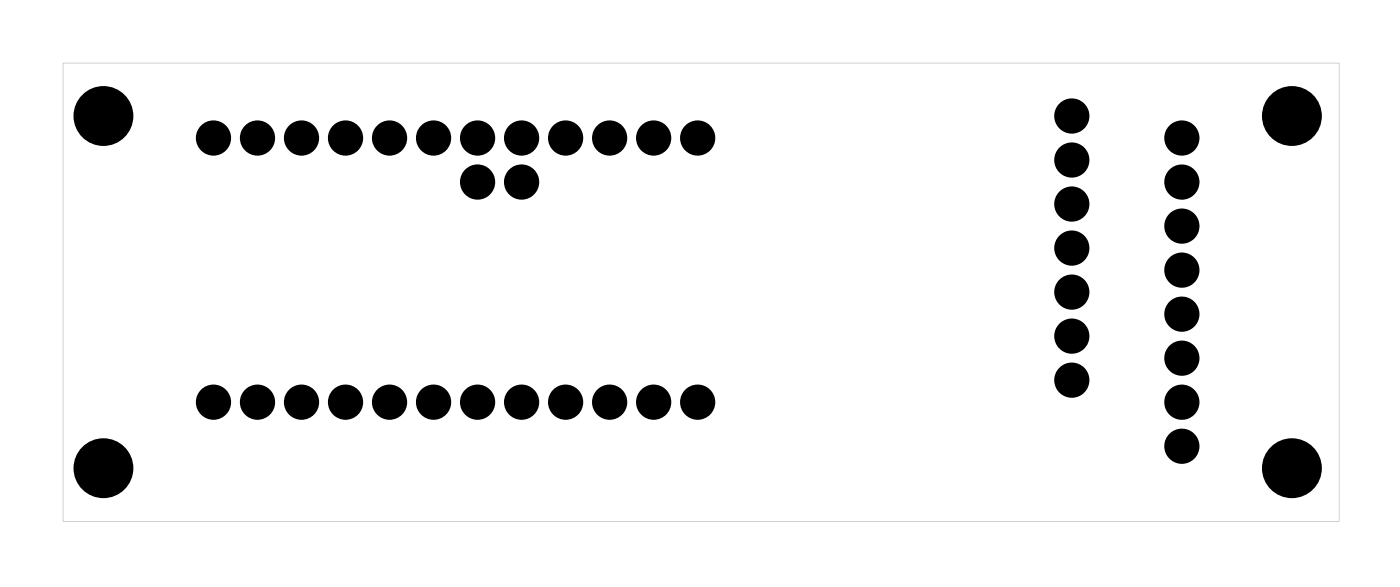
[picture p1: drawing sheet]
<svg xmlns="http://www.w3.org/2000/svg" width="81mm" height="34mm" viewBox="0 0 81 34" stroke-linecap="round" stroke-linejoin="round" font-family="sans-serif">
<g fill="#000">
<path d="M3.6 3.6v26.5h73.7v-26.5zM3.6 3.6h73.7v26.5h-73.7z"/>
<circle cx="61.8" cy="19.4" r=".64"/>
<circle cx="61.8" cy="6.7" r=".64"/>
<circle cx="61.8" cy="11.8" r=".64"/>
<circle cx="61.8" cy="9.2" r=".64"/>
<circle cx="61.8" cy="14.3" r=".64"/>
<circle cx="61.8" cy="16.9" r=".64"/>
<circle cx="68.2" cy="18.1" r=".64"/>
<circle cx="68.2" cy="15.6" r=".64"/>
<circle cx="68.2" cy="13" r=".64"/>
<circle cx="68.2" cy="8" r=".64"/>
<circle cx="68.2" cy="10.5" r=".64"/>
<circle cx="61.8" cy="21.9" r=".64"/>
<circle cx="68.2" cy="20.7" r=".64"/>
<circle cx="68.2" cy="25.7" r=".64"/>
<circle cx="68.2" cy="23.2" r=".64"/>
</g>
<g fill="none" stroke="#000" stroke-width=".76">
<circle cx="61.8" cy="6.7" r=".64"/>
<circle cx="61.8" cy="11.8" r=".64"/>
<circle cx="61.8" cy="9.2" r=".64"/>
<circle cx="61.8" cy="14.3" r=".64"/>
<circle cx="61.8" cy="16.9" r=".64"/>
<circle cx="61.8" cy="19.4" r=".64"/>
<circle cx="68.2" cy="18.1" r=".64"/>
<circle cx="68.2" cy="13" r=".64"/>
<circle cx="68.2" cy="10.5" r=".64"/>
<circle cx="68.2" cy="15.6" r=".64"/>
<circle cx="68.2" cy="8" r=".64"/>
<circle cx="61.8" cy="21.9" r=".64"/>
<circle cx="68.2" cy="23.2" r=".64"/>
<circle cx="68.2" cy="20.7" r=".64"/>
<circle cx="68.2" cy="25.7" r=".64"/>
</g>
<g fill="#000">
<circle cx="6" cy="6.7" r="1.6"/>
<circle cx="12.3" cy="8" r=".7"/>
<circle cx="14.9" cy="8" r=".7"/>
<circle cx="17.4" cy="8" r=".7"/>
<circle cx="19.9" cy="8" r=".7"/>
<circle cx="22.5" cy="8" r=".7"/>
<circle cx="25" cy="8" r=".7"/>
<circle cx="27.6" cy="10.5" r=".69"/>
<circle cx="27.6" cy="8" r=".7"/>
<circle cx="30.1" cy="10.5" r=".69"/>
<circle cx="30.1" cy="8" r=".7"/>
<circle cx="32.6" cy="8" r=".7"/>
<circle cx="35.2" cy="8" r=".7"/>
<circle cx="37.7" cy="8" r=".7"/>
<circle cx="40.3" cy="8" r=".7"/>
<circle cx="74.5" cy="6.7" r="1.6"/>
<circle cx="6" cy="27" r="1.6"/>
<circle cx="12.3" cy="23.2" r=".7"/>
<circle cx="14.9" cy="23.2" r=".7"/>
<circle cx="17.4" cy="23.2" r=".7"/>
<circle cx="19.9" cy="23.2" r=".7"/>
<circle cx="22.5" cy="23.2" r=".7"/>
<circle cx="25" cy="23.2" r=".7"/>
<circle cx="27.6" cy="23.2" r=".7"/>
<circle cx="30.1" cy="23.2" r=".7"/>
<circle cx="32.6" cy="23.2" r=".7"/>
<circle cx="35.2" cy="23.2" r=".7"/>
<circle cx="37.7" cy="23.2" r=".7"/>
<circle cx="40.3" cy="23.2" r=".7"/>
<circle cx="74.5" cy="27" r="1.6"/>
</g>
<g fill="none" stroke="#000" stroke-width=".25">
<circle cx="6" cy="6.7" r="1.6"/>
<circle cx="74.5" cy="6.7" r="1.6"/>
<circle cx="6" cy="27" r="1.6"/>
<circle cx="74.5" cy="27" r="1.6"/>
</g>
<g fill="none" stroke="#000" stroke-width=".63" stroke-linecap="butt">
<circle cx="12.3" cy="8" r=".7"/>
<circle cx="14.9" cy="8" r=".7"/>
<circle cx="17.4" cy="8" r=".7"/>
<circle cx="19.9" cy="8" r=".7"/>
<circle cx="22.5" cy="8" r=".7"/>
<circle cx="25" cy="8" r=".7"/>
<circle cx="27.6" cy="8" r=".7"/>
<circle cx="30.1" cy="8" r=".7"/>
<circle cx="32.6" cy="8" r=".7"/>
<circle cx="35.2" cy="8" r=".7"/>
<circle cx="37.7" cy="8" r=".7"/>
<circle cx="40.3" cy="8" r=".7"/>
<circle cx="12.3" cy="23.2" r=".7"/>
<circle cx="14.9" cy="23.2" r=".7"/>
<circle cx="17.4" cy="23.2" r=".7"/>
<circle cx="19.9" cy="23.2" r=".7"/>
<circle cx="22.5" cy="23.2" r=".7"/>
<circle cx="25" cy="23.2" r=".7"/>
<circle cx="27.6" cy="23.2" r=".7"/>
<circle cx="30.1" cy="23.2" r=".7"/>
<circle cx="32.6" cy="23.2" r=".7"/>
<circle cx="35.2" cy="23.2" r=".7"/>
<circle cx="37.7" cy="23.2" r=".7"/>
<circle cx="40.3" cy="23.2" r=".7"/>
</g>
<g fill="none" stroke="#000" stroke-width=".64" stroke-linecap="butt">
<circle cx="27.6" cy="10.5" r=".69"/>
<circle cx="30.1" cy="10.5" r=".69"/>
</g>
</svg>
